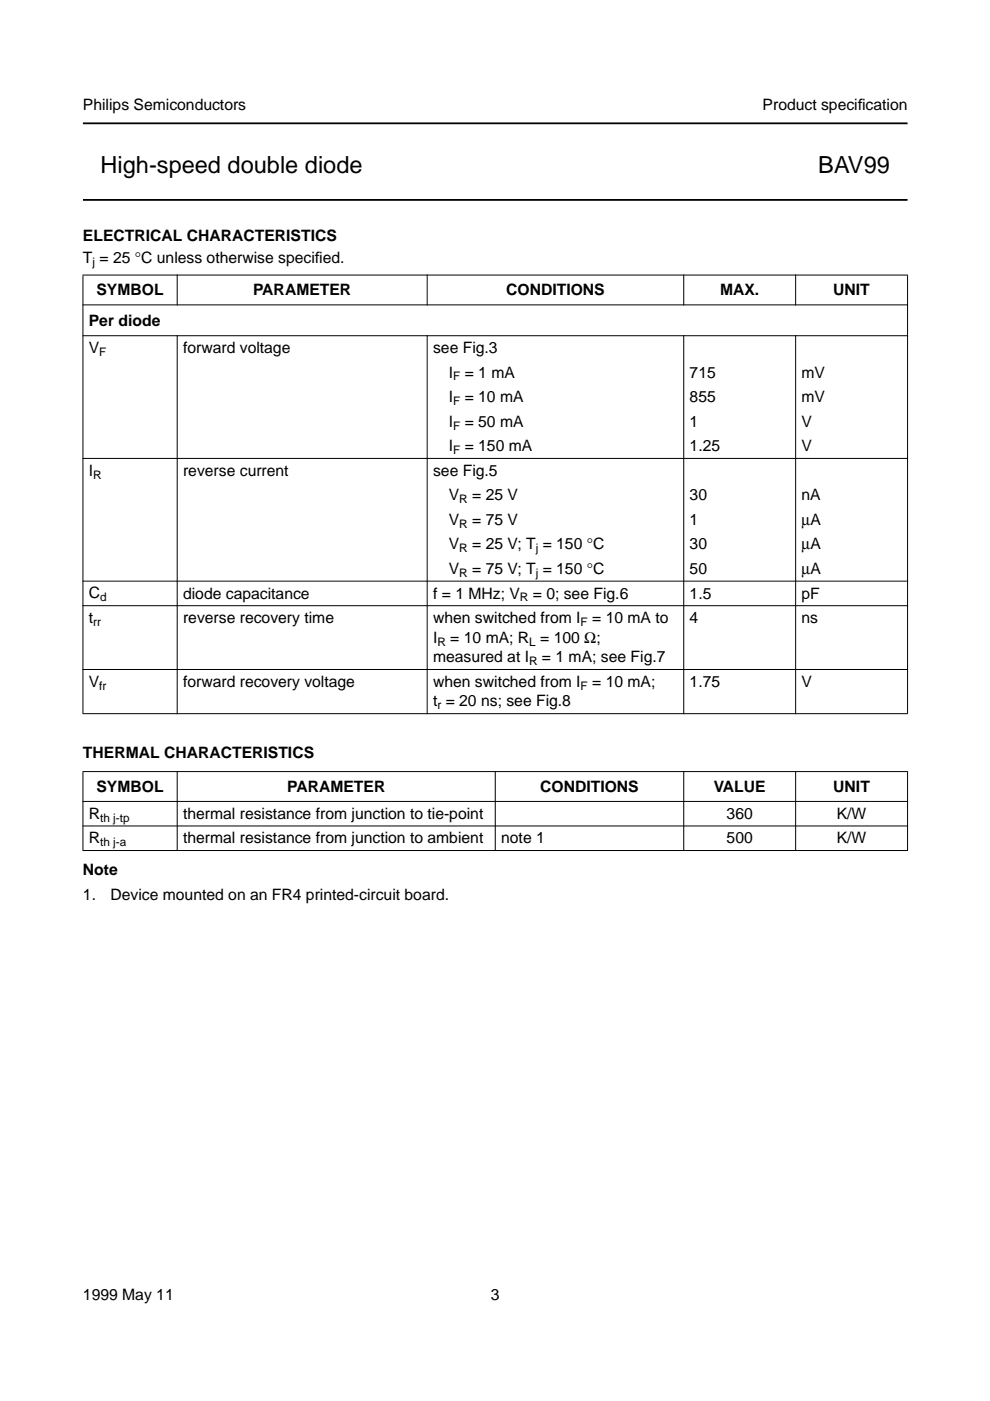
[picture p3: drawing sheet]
<svg xmlns="http://www.w3.org/2000/svg" width="210mm" height="297mm" viewBox="0 0 210 297" stroke-linecap="round" stroke-linejoin="round" font-family="sans-serif">
<defs><g id="words">
<g font-size="5">
<text x="21.3" y="36.6">High-speed double diode</text>
<text x="173.5" y="36.6">BAV99</text>
</g>
<g font-size="3.3">
<text x="17.6" y="23.4">Philips Semiconductors</text>
<text x="161.7" y="23.4">Product specif</text>
<text x="181.9" y="23.4">ication</text>
<text x="17.6" y="51.1">ELECTRICAL CHARACTERISTICS</text>
<text x="17.6" y="55.8">T = 25 °C unless otherwise specif</text>
<text x="66.8" y="55.8">ied.</text>
<text x="20.4" y="62.6">SYMBOL</text>
<text x="53.6" y="62.6">PARAMETER</text>
<text x="107.3" y="62.6">CONDITIONS</text>
<text x="152.7" y="62.6">MAX.</text>
<text x="176.7" y="62.6">UNIT</text>
<text x="18.8" y="69.2">Per diode</text>
<text x="18.8" y="74.9">V</text>
<text x="38.8" y="74.9">forward voltage</text>
<text x="91.8" y="74.9">see Fig.3</text>
<text x="95.2" y="80.1">I</text>
<text x="98.5" y="80.1">= 1 mA</text>
<text x="146.2" y="80.1">715</text>
<text x="169.9" y="80.1">mV</text>
<text x="95.2" y="85.3">I</text>
<text x="98.5" y="85.3">= 10 mA</text>
<text x="146.2" y="85.3">855</text>
<text x="169.9" y="85.3">mV</text>
<text x="95.2" y="90.5">I</text>
<text x="95.2" y="95.7">I</text>
<text x="98.5" y="90.5">= 50 mA</text>
<text x="98.5" y="95.7">= 150 mA</text>
<text x="146.2" y="95.7">1.25</text>
<text x="146.2" y="90.5">1</text>
<text x="169.9" y="95.7">V</text>
<text x="169.9" y="90.5">V</text>
<text x="18.8" y="100.9">I</text>
<text x="38.8" y="100.9">reverse current</text>
<text x="91.8" y="100.9">see Fig.5</text>
<text x="95.2" y="106.1">V</text>
<text x="100.1" y="106.1">= 25 V</text>
<text x="146.2" y="106.1">30</text>
<text x="169.9" y="106.1">nA</text>
<text x="95.2" y="111.3">V</text>
<text x="100.1" y="111.3">= 75 V</text>
<text x="146.2" y="111.3">1</text>
<text x="169.9" y="111.3">µA</text>
<text x="95.2" y="116.5">V</text>
<text x="100.1" y="116.5">= 25 V; T = 150 °C</text>
<text x="146.2" y="116.5">30</text>
<text x="169.9" y="116.5">µA</text>
<text x="95.1" y="121.7">V</text>
<text x="100.1" y="121.7">= 75 V; T = 150 °C</text>
<text x="146.2" y="121.7">50</text>
<text x="169.9" y="121.7">µA</text>
<text x="18.8" y="126.9">C</text>
<text x="38.8" y="126.9">diode capacitance</text>
<text x="91.8" y="126.9">f = 1 MHz; V</text>
<text x="113" y="126.9">= 0; see Fig.6</text>
<text x="146.2" y="126.9">1.5</text>
<text x="169.9" y="126.9">pF</text>
<text x="18.8" y="132.1">t</text>
<text x="38.8" y="132.1">reverse recovery time</text>
<text x="91.8" y="136.3">I</text>
<text x="91.8" y="132.1">when switched from I</text>
<text x="95.5" y="136.3">= 10 mA; R = 100 Ω;</text>
<text x="125.6" y="132.1">= 10 mA to</text>
<text x="146.2" y="132.1">4</text>
<text x="169.9" y="132.1">ns</text>
<text x="91.8" y="140.4">measured at I</text>
<text x="114.9" y="140.4">= 1 mA; see Fig.7</text>
<text x="18.8" y="145.6">V</text>
<text x="38.8" y="145.6">forward recovery voltage</text>
<text x="91.8" y="149.8">t = 20 ns; see Fig.8</text>
<text x="91.8" y="145.6">when switched from I</text>
<text x="125.6" y="145.6">= 10 mA;</text>
<text x="146.2" y="145.6">1.75</text>
<text x="169.9" y="145.6">V</text>
<text x="17.6" y="160.8">THERMAL CHARACTERISTICS</text>
<text x="20.5" y="167.9">SYMBOL</text>
<text x="60.9" y="167.9">PARAMETER</text>
<text x="114.5" y="167.9">CONDITIONS</text>
<text x="151.3" y="167.9">VALUE</text>
<text x="176.7" y="167.9">UNIT</text>
<text x="18.8" y="173.6">R</text>
<text x="38.8" y="173.6">thermal resistance from junction to tie-point</text>
<text x="154.1" y="173.6">360</text>
<text x="177.4" y="173.6">K/W</text>
<text x="18.8" y="178.8">R</text>
<text x="38.8" y="178.8">thermal resistance from junction to ambient</text>
<text x="106.3" y="178.8">note 1</text>
<text x="154.1" y="178.8">500</text>
<text x="177.4" y="178.8">K/W</text>
<text x="17.6" y="185.5">Note</text>
<text x="17.6" y="190.9">1.</text>
<text x="23.4" y="190.9">Device mounted on an FR4 printed-circuit board.</text>
<text x="17.6" y="275.6">1999 May 11</text>
<text x="104.1" y="275.6">3</text>
</g>
<g font-size="2.5">
<text x="19.6" y="56.4">j</text>
<text x="21.1" y="75.5">F</text>
<text x="96.1" y="80.7">F</text>
<text x="96.1" y="85.9">F</text>
<text x="96.1" y="91.1">F</text>
<text x="19.8" y="101.5">R</text>
<text x="96.1" y="96.3">F</text>
<text x="97.4" y="106.7">R</text>
<text x="97.4" y="111.9">R</text>
<text x="97.4" y="117.1">R</text>
<text x="113.6" y="117.1">j</text>
<text x="97.4" y="122.3">R</text>
<text x="113.6" y="122.3">j</text>
<text x="21.2" y="127.5">d</text>
<text x="110.2" y="127.5">R</text>
<text x="19.8" y="132.7">rr</text>
<text x="92.7" y="136.9">R</text>
<text x="112.2" y="136.9">L</text>
<text x="123.1" y="132.7">F</text>
<text x="112.2" y="141">R</text>
<text x="21.1" y="146.2">fr</text>
<text x="123.1" y="146.2">F</text>
<text x="92.7" y="150.4">r</text>
<text x="21.2" y="174.2">th j-tp</text>
<text x="21.2" y="179.4">th j-a</text>
</g>
</g></defs>
<path d="M17.6 26.2h174.8M17.6 42.4h174.8" fill="none" stroke="#000" stroke-width=".38"/>
<g fill="#000" stroke="#000" stroke-width=".21">
<path d="M17.5 58.3h175zM37.6 58.2v6.5zM90.6 58.2v6.5zM145 58.2v6.5zM168.7 58.2v6.5zM17.5 64.6h175zM17.5 71.2h175zM17.5 97.2h175zM17.5 123.2h175zM17.5 128.4h175zM17.6 58.4v92.8zM37.6 71.1v80.3z"/>
<path d="M90.6 71.1v80.3zM145 71.1v80.3zM168.7 71.1v80.3zM192.4 58.4v92.8zM17.5 141.9h175zM17.5 151.3h175zM17.5 163.6h175zM17.5 169.9h175zM17.5 175.1h175zM17.6 163.7v16.5zM37.6 163.5v16.9zM105 163.5v16.9z"/>
<path d="M145 163.5v16.9zM168.7 163.5v16.9zM192.4 163.7v16.5zM17.5 180.3h175z"/>
</g>
<use href="#words"/>
</svg>
